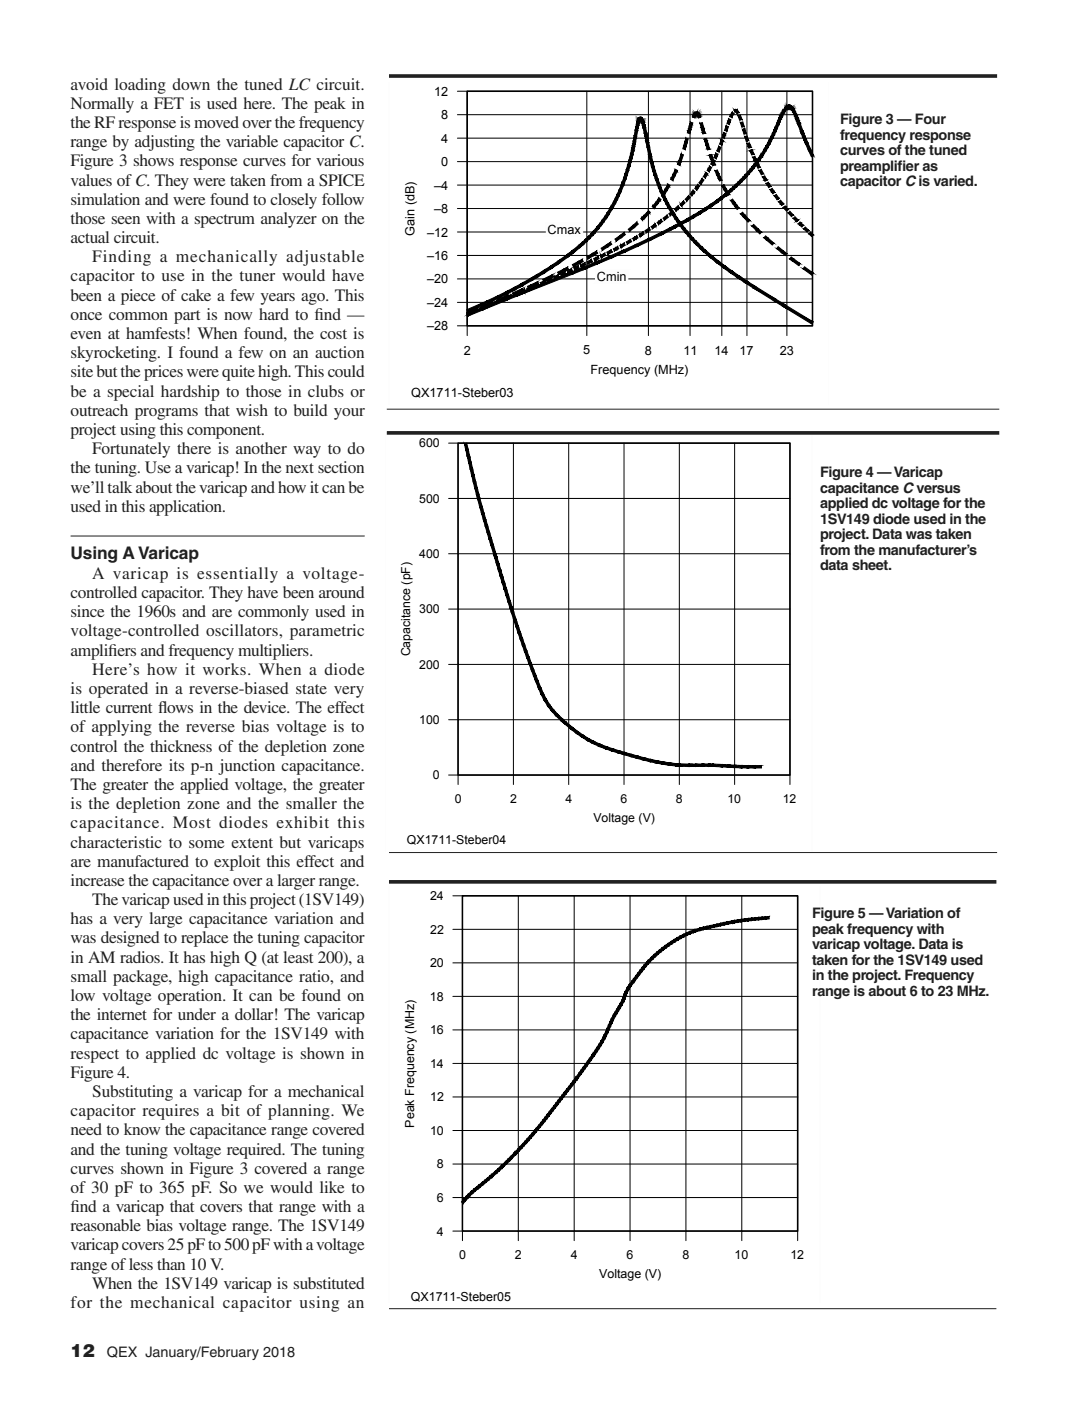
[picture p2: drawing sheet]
<svg xmlns="http://www.w3.org/2000/svg" width="208mm" height="273mm" viewBox="0 0 208 273" stroke-linecap="round" stroke-linejoin="round" font-family="sans-serif">
<defs><g id="words">
<text font-size="3.5" fill="#231f20" x="13.8" y="264.6">12</text>
<g font-size="3.4" fill="#231f20">
<text x="13.8" y="17.5">avoid loading down the tuned LC circuit.</text>
<text x="13.8" y="21.2">Normally a FET is used here. The peak in</text>
<text x="13.8" y="24.9">the RF response is moved over the frequency</text>
<text x="13.8" y="28.7">range by adjusting the variable capacitor C.</text>
<text x="13.8" y="32.4">Figure 3 shows response curves for various</text>
<text x="13.8" y="36.2">values of C. They were taken from a SPICE</text>
<text x="13.8" y="39.9">simulation and were found to closely follow</text>
<text x="13.8" y="43.6">those seen with a spectrum analyzer on the</text>
<text x="13.8" y="47.4">actual circuit.</text>
<text x="18" y="51.1">Finding a mechanically adjustable</text>
<text x="13.8" y="54.9">capacitor to use in the tuner would have</text>
<text x="13.8" y="58.6">been a piece of cake a few years ago. This</text>
<text x="13.8" y="62.3">once common part is now hard to f</text>
<text x="61.3" y="62.3">ind —</text>
<text x="13.8" y="66.1">even at hamfests! When found, the cost is</text>
<text x="13.8" y="69.8">skyrocketing. I found a few on an auction</text>
<text x="13.8" y="73.6">site but the prices were quite high. This could</text>
<text x="13.8" y="77.3">be a special hardship to those in clubs or</text>
<text x="13.8" y="81">outreach programs that wish to build your</text>
<text x="13.8" y="84.8">project using this component.</text>
<text x="18" y="88.5">Fortunately there is another way to do</text>
<text x="13.8" y="92.3">the tuning. Use a varicap! In the next section</text>
<text x="13.8" y="96">we’ll talk about the varicap and how it can be</text>
<text x="13.8" y="99.7">used in this application.</text>
<text x="13.8" y="109">Using A Varicap</text>
<text x="18" y="112.8">A varicap is essentially a voltage-</text>
<text x="13.8" y="116.6">controlled capacitor. They have been around</text>
<text x="13.8" y="120.3">since the 1960s and are commonly used in</text>
<text x="13.8" y="124.1">voltage-controlled oscillators, parametric</text>
<text x="13.8" y="127.8">amplif</text>
<text x="18" y="131.5">Here’s how it works. When a diode</text>
<text x="21.1" y="127.8">iers and frequency multipliers.</text>
<text x="13.8" y="135.3">is operated in a reverse-biased state very</text>
<text x="13.8" y="139">little current f</text>
<text x="13.8" y="142.7">of applying the reverse bias voltage is to</text>
<text x="30.8" y="139">lows in the device. The effect</text>
<text x="13.8" y="146.5">control the thickness of the depletion zone</text>
<text x="13.8" y="150.2">and therefore its p-n junction capacitance.</text>
<text x="13.8" y="154">The greater the applied voltage, the greater</text>
<text x="13.8" y="157.7">is the depletion zone and the smaller the</text>
<text x="13.8" y="161.4">capacitance. Most diodes exhibit this</text>
<text x="13.8" y="165.2">characteristic to some extent but varicaps</text>
<text x="13.8" y="168.9">are manufactured to exploit this effect and</text>
<text x="13.8" y="172.7">increase the capacitance over a larger range.</text>
<text x="18" y="176.4">The varicap used in this project (1SV149)</text>
<text x="13.8" y="180.1">has a very large capacitance variation and</text>
<text x="13.8" y="183.9">was designed to replace the tuning capacitor</text>
<text x="13.8" y="187.6">in AM radios. It has high Q (at least 200), a</text>
<text x="13.8" y="191.4">small package, high capacitance ratio, and</text>
<text x="13.8" y="195.1">low voltage operation. It can be found on</text>
<text x="13.8" y="198.8">the internet for under a dollar! The varicap</text>
<text x="13.8" y="202.6">capacitance variation for the 1SV149 with</text>
<text x="13.8" y="206.3">respect to applied dc voltage is shown in</text>
<text x="13.8" y="210.1">Figure 4.</text>
<text x="18" y="213.8">Substituting a varicap for a mechanical</text>
<text x="13.8" y="217.5">capacitor requires a bit of planning. We</text>
<text x="13.8" y="221.3">need to know the capacitance range covered</text>
<text x="13.8" y="225">and the tuning voltage required. The tuning</text>
<text x="13.8" y="228.8">curves shown in Figure 3 covered a range</text>
<text x="13.8" y="232.5">of 30 pF to 365 pF. So we would like to</text>
<text x="13.8" y="236.2">f</text>
<text x="13.8" y="236.2">ind a varicap that covers that range with a</text>
<text x="13.8" y="240">reasonable bias voltage range. The 1SV149</text>
<text x="13.8" y="243.7">varicap covers 25pF to 500pF with a voltage</text>
<text x="13.8" y="247.5">range of less than 10 V.</text>
<text x="18" y="251.2">When the 1SV149 varicap is substituted</text>
<text x="13.8" y="254.9">for the mechanical capacitor using an</text>
</g>
<g font-size="2.8" fill="#231f20">
<text x="163.7" y="24.2">Figure 3 — Four</text>
<text x="163.7" y="27.2">frequency response</text>
<text x="163.7" y="30.3">curves of the tuned</text>
<text x="163.7" y="33.3">preamplif</text>
<text x="174.9" y="33.3">ier as</text>
<text x="163.7" y="36.3">capacitor Cis varied.</text>
<text x="159.8" y="93">Figure 4 — Varicap</text>
<text x="159.8" y="96">capacitance Cversus</text>
<text x="159.8" y="99.1">applied dc voltage for the</text>
<text x="159.8" y="102.1">1SV149 diode used in the</text>
<text x="159.8" y="105.1">project. Data was taken</text>
<text x="159.8" y="108.2">from the manufacturer’s</text>
<text x="159.8" y="111.2">data sheet.</text>
<text x="158.3" y="178.9">Figure 5 — Variation of</text>
<text x="158.3" y="182">peak frequency with</text>
<text x="158.3" y="185">varicap voltage. Data is</text>
<text x="158.3" y="188">taken for the 1SV149 used</text>
<text x="158.3" y="191.1">in the project. Frequency</text>
<text x="158.3" y="194.1">range is about 6 to 23 MHz.</text>
<text x="20.8" y="264.6">QEX January/February 2018</text>
</g>
<g font-size="2.5">
<text x="84.6" y="18.7">12</text>
<text x="86" y="23.2">8</text>
<text x="86" y="27.8">4</text>
<text x="86" y="32.4">0</text>
<text x="84.6" y="41.5">–8</text>
<text x="84.6" y="37">–4</text>
<text x="80.8" y="46" transform="rotate(-90 80.8 46)">Gain (dB)</text>
<text x="83.3" y="46.1">–12</text>
<text x="106.8" y="45.6">Cmax</text>
<text x="83.2" y="50.7">–16</text>
<text x="83.2" y="59.8">–24</text>
<text x="83.2" y="55.2">–20</text>
<text x="116.4" y="54.8">Cmin</text>
<text x="83.2" y="64.4">–28</text>
<text x="90.4" y="69.1">2</text>
<text x="113.7" y="69.1">5</text>
<text x="125.7" y="69.1">8</text>
<text x="133.2" y="69.1">11</text>
<text x="139.2" y="69.1">14</text>
<text x="144.1" y="69.1">17</text>
<text x="152" y="69.1">23</text>
<text x="80.2" y="77.3">QX1711-Steber03</text>
<text x="115.1" y="72.9">Frequency (MHz)</text>
</g>
<g font-size="2.4">
<text x="81.7" y="87.2">600</text>
<text x="81.7" y="98">500</text>
<text x="81.7" y="108.8">400</text>
<text x="81.7" y="119.6">300</text>
<text x="79.9" y="127.9" transform="rotate(-90 79.9 127.9)">Capacitance (pF)</text>
<text x="81.7" y="130.3">200</text>
<text x="81.7" y="141.1">100</text>
<text x="84.4" y="151.9">0</text>
<text x="88.6" y="156.5">0</text>
<text x="99.4" y="156.5">2</text>
<text x="110.2" y="156.5">4</text>
<text x="115.7" y="160.2">Voltage (V)</text>
<text x="121" y="156.5">6</text>
<text x="131.8" y="156.5">8</text>
<text x="141.8" y="156.5">10</text>
<text x="152.6" y="156.5">12</text>
<text x="79.3" y="164.5">QX1711-Steber04</text>
<text x="83.8" y="175.5">24</text>
<text x="83.8" y="182">22</text>
<text x="83.8" y="188.5">20</text>
<text x="83.8" y="195.1">18</text>
<text x="83.8" y="201.6">16</text>
<text x="83.8" y="208.1">14</text>
<text x="83.8" y="214.7">12</text>
<text x="80.7" y="219.8" transform="rotate(-90 80.7 219.8)">Peak Frequency (MHz)</text>
<text x="83.8" y="221.2">10</text>
<text x="85.2" y="227.7">8</text>
<text x="85.2" y="234.3">6</text>
<text x="85.2" y="240.8">4</text>
<text x="89.5" y="245.4">0</text>
<text x="100.4" y="245.4">2</text>
<text x="111.3" y="245.4">4</text>
<text x="122.1" y="245.4">6</text>
<text x="133" y="245.4">8</text>
<text x="143.2" y="245.4">10</text>
<text x="154.1" y="245.4">12</text>
<text x="116.8" y="249.2">Voltage (V)</text>
<text x="80.1" y="253.5">QX1711-Steber05</text>
</g>
</g></defs>
<path d="M75.4 79.7h119.4M13.8 104.5h57.3M75.8 166.2h118.6M75.8 255.1h118.4" fill="none" stroke="#231f20" stroke-width=".19"/>
<g fill="none" stroke="#000" stroke-width=".19">
<path d="M89.2 17.8h69.2M91.1 17.8v47.6M114.4 17.8v47.6M126.4 17.8v47.6M134.5 17.8v47.6M140.7 17.8v47.6M145.6 17.8v47.6M153.4 17.8v47.6M89.2 36.1h69.2M89.2 31.5h69.2M89.2 26.9h69.2M89.2 22.4h69.2"/>
<path d="M124.7 22.9l.1-.1 .1 .4zM124.8 22.8h.2l-.1 .3zM124.9 23.2h.1M124.9 23.1l-.1 .2zM135 22.7l.4 .2zM135.5 21.9l.2 .4zM135.6 21.8l.1 .5zM135.6 21.8l.2 .5zM135.7 21.8l.1 .5zM135.8 21.8h.1l-.2 .5zM135.9 21.8l-.1 .5h-.1zM136.1 22.9l.5-.1z"/>
<path d="M136.3 35.6l.4 .3zM137.3 27.2l.4-.2zM138.2 30.3l.5-.2v.1zM138.2 30.3l.5-.1-.4 .2zM139 31.1l.4 .3zM139 31.1l.4 .2zM139.8 29.3l.4 .3zM140.6 27.2l.4 .3-.5-.2zM140.6 27.2l.4 .2v.1zM140.7 36.3l.5-.3zM140.7 36.3l.5-.2zM144.7 25.3l.5-.2z"/>
<path d="M145.4 27.5l.5-.1zM146.1 29.3l.5-.1v.1zM146.1 29.3h.5l-.4 .2zM151.5 38.9l.4-.3zM89.2 58.9h69.2M89.2 54.4h69.2M89.2 49.8h69.2M89.2 45.2h69.2M89.2 40.6h69.2M100 57.3l.2 .4zM100.1 57.3l.1 .4zM113.1 51.6l.2 .4z"/>
<path d="M117 49.8l.1-.1 .1 .5zM117.1 49.7l.2 .5h-.1zM119.1 48.8l.2 .4zM119.1 48.7l.2 .5zM155.9 51.4l-.3 .3zM158.5 53.2l-.3 .4M158.5 45.8l-.3 .3M89.2 63.5h69.2M87.4 86.4h66.6v66.5M87.4 97.1h66.6M89.3 86.4v66.5M100.1 86.4v66.5"/>
<path d="M110.9 86.4v66.5M121.6 86.4v66.5M132.4 86.4v66.5M143.2 86.4v66.5M87.4 118.7h66.6M87.4 107.9h66.6M87.4 129.5h66.6M87.4 151.1h66.6M87.4 140.3h66.6M88.3 174.6h67.2v67.2M90.1 174.6v67.2M101 174.6v67.2"/>
<path d="M111.9 174.6v67.2M122.8 174.6v67.2M133.7 174.6v67.2M144.6 174.6v67.2M88.3 194.2h67.2M88.3 187.7h67.2M88.3 181.1h67.2M88.3 213.8h67.2M88.3 207.3h67.2M88.3 200.7h67.2M88.3 239.9h67.2M88.3 233.4h67.2"/>
<path d="M88.3 226.9h67.2M88.3 220.3h67.2"/>
</g>
<path d="M91.1 17.8h67.3v45.7h-67.3zM89.3 86.4h64.7v64.7h-64.7zM90.1 174.6h65.4v65.3h-65.4z" fill="none" stroke="#000" stroke-width=".3"/>
<g fill="#000" stroke="#000" stroke-width=".19">
<path d="M123.2 28.5v.4l.4 .1zM123.2 28.5l.5 .1-.1 .4z"/>
<path d="M123.3 28l-.1 .5h.5zM123.3 28l.5 .1-.1 .4z"/>
<path d="M123.4 27.5l-.1 .5 .5 .1zM123.4 27.5l.5 .1-.1 .5z"/>
<path d="M123.6 26.9l-.2 .6 .5 .1zM123.6 26.9h.4l-.1 .7z"/>
<path d="M123.6 26.5v.4h.4zM123.6 26.5l.5 .1-.1 .3z"/>
<path d="M123.8 25.3l-.2 1.2 .5 .1zM123.8 25.3l.5 .1-.2 1.2zM123.9 24.8l-.1 .5 .5 .1zM123.9 24.8l.5 .1-.1 .5zM124.1 24.3l-.2 .5 .5 .1zM124.1 24.3l.4 .1-.1 .5zM124.2 23.8l-.1 .5 .4 .1zM124.2 23.8l.4 .1-.1 .5zM124.2 23.6v.2l.4 .1zM124.2 23.6l.5 .1-.1 .2zM124.3 23.4l-.1 .2 .5 .1zM124.3 23.4l.4 .2v.1zM124.4 23.2l-.1 .2 .4 .2zM124.4 23.2l.4 .2-.1 .2zM124.4 23.1v.1l.4 .2zM124.4 23.1l.5 .2-.1 .1zM124.5 23l-.1 .1 .5 .2zM124.5 23l.4 .3zM124.5 23l.4 .3-.2-.4zM124.7 22.9l.2 .4z"/>
<path d="M125 22.8l-.2 .5 .4-.3zM124.8 23.3l.4-.3zM124.8 23.3l.5-.2-.1-.1zM124.8 23.3l.5-.2zM124.8 23.4l.5-.1v-.2zM124.8 23.4l.5-.1-.4 .2zM124.9 23.5l.5-.1-.1-.1zM124.9 23.5l.5-.1-.4 .2zM125 23.6h.5l-.1-.2zM125 23.6h.5l-.5 .2zM125 23.8h.6l-.1-.2zM125 23.8h.6l-.5 .2zM125.1 24l.6 .3-.1-.5zM125.1 24l.6 .3-.5 .2zM125.2 24.5l.6 .3-.1-.5zM125.2 24.5l.6 .3-.4 .2zM125.4 25l.7 .9-.3-1.1zM125.4 25l.7 .9-.5 .1zM125.6 26l.6 .4-.1-.5zM125.6 26l.6 .4-.5 .1z"/>
<path d="M125.7 26.5l.6 .4-.1-.5zM125.7 26.5l.6 .4-.5 .1z"/>
<path d="M125.8 27l.6 .3-.1-.4zM125.8 27l.6 .3-.5 .1zM125.9 27.4l.5 .4v-.5zM125.9 27.4l.5 .4-.4 .1z"/>
<path d="M126 27.9l.6 .7-.2-.8zM126 27.9l.6 .7-.5 .1z"/>
<path d="M126.1 28.7l.8 1.4-.3-1.5zM126.1 28.7l.8 1.4-.5 .1zM126.4 30.2l.6 .3-.1-.4zM126.4 30.2l.6 .3-.5 .1zM126.5 30.6l.8 1-.3-1.1zM126.5 30.6l.8 1-.5 .1zM126.8 31.7l.7 .7-.2-.8zM126.8 31.7l.7 .7-.5 .2zM127 32.6l.7 .6-.2-.8zM127 32.6l.7 .6-.4 .2zM127.3 33.4l.7 .7-.3-.9zM127.3 33.4l.7 .7-.5 .1zM127.5 34.2l.7 .7-.2-.8zM127.5 34.2l.7 .7-.4 .1zM127.8 35l.8 .9-.4-1zM127.8 35l.8 .9-.4 .2zM128.2 36.1l.6 .4-.2-.6zM128.2 36.1l.6 .4-.4 .2zM128.4 36.7l.8 .6-.4-.8zM128.4 36.7l.8 .6-.5 .2zM128.7 37.5l.8 .5-.3-.7zM128.7 37.5l.8 .5-.4 .2zM129.1 38.2l.8 .6-.4-.8zM129.1 38.2l.8 .6-.5 .2zM129.4 39l.9 .5-.4-.7zM129.4 39l.9 .5-.5 .3zM129.8 39.8l.9 .5-.4-.8zM129.8 39.8l.9 .5-.5 .2zM130.2 40.5l1 .7-.5-.9zM130.2 40.5l1 .7-.4 .3zM130.8 41.5l.7 .2-.3-.5zM130.8 41.5l.7 .2-.4 .3zM131.1 42l.9 .4-.5-.7zM131.1 42l.9 .4-.4 .3zM131.6 42.7l.9 .4-.5-.7zM131.6 42.7l.9 .4-.4 .3zM132.1 43.4l.8 .4-.4-.7zM132.1 43.4l.8 .4-.3 .3zM132.6 44.1l.9 .3-.6-.6zM132.6 44.1l.9 .3-.4 .3zM133.1 44.7l.9 .4-.5-.7zM133.1 44.7l.9 .4-.4 .3zM133.6 45.4l.9 .3-.5-.6zM133.6 45.4l.9 .3-.3 .4zM134.2 46.1l.9 .3-.6-.7zM134.2 46.1l.9 .3-.4 .3zM134.7 46.7l1 .3-.6-.6zM134.7 46.7l1 .3-.4 .3zM135.3 47.3l.8 .1-.4-.4zM135.3 47.3l.8 .1-.3 .4zM136.1 47.4l-.3 .4 1.1 .4zM135.8 47.8l1.1 .4-.4 .3zM136.9 48.2l-.4 .3 1 .2zM136.5 48.5l1 .2-.3 .4zM137.5 48.7l-.3 .4 1.6 .7zM137.2 49.1l1.6 .7-.4 .4zM138.8 49.8l-.4 .4 1.7 .7zM138.4 50.2l1.7 .7-.3 .4zM140.1 50.9l-.3 .4 1.6 .6zM139.8 51.3l1.6 .6-.3 .4zM141.4 51.9l-.3 .4 1.7 .6zM141.1 52.3l1.7 .6-.3 .4zM142.8 52.9l-.3 .4 1.7 .5zM142.5 53.3l1.7 .5-.3 .4zM144.2 53.8l-.3 .4 1.7 .6zM143.9 54.2l1.7 .6-.3 .4zM145.6 54.8l-.3 .4 1.7 .5zM145.3 55.2l1.7 .5-.3 .4zM147 55.7l-.3 .4 4.5 2.2zM146.7 56.1l4.5 2.2-.2 .4z"/>
<path d="M128.3 38.8l-.5 .6 .4 .3zM128.3 38.8l.4 .3-.5 .6z"/>
<path d="M128.5 38.6l-.2 .2 .4 .3zM128.5 38.6l.3 .3-.1 .2z"/>
<path d="M129.2 37.5l-.1 .2 .4 .3zM129.2 37.5l.4 .3-.1 .2z"/>
<path d="M129.7 36.8l-.5 .7 .4 .3zM129.7 36.8l.4 .3-.5 .7z"/>
<path d="M130.1 36.1l-.4 .7 .4 .2zM130.1 36.1l.4 .3-.4 .6z"/>
<path d="M130.2 35.9l-.1 .2 .4 .3zM130.2 35.9l.4 .2-.1 .3z"/>
<path d="M130.8 34.7l-.1 .3 .4 .2zM130.8 34.7l.5 .2-.2 .3z"/>
<path d="M131.2 34l-.4 .7 .5 .2zM131.2 34l.4 .2-.3 .7z"/>
<path d="M131.5 33.3l-.3 .7 .4 .2zM131.5 33.3l.5 .2-.4 .7z"/>
<path d="M131.6 33l-.1 .3 .5 .1zM131.6 33l.5 .2-.1 .2z"/>
<path d="M132.1 31.8l-.1 .2 .5 .2zM132.1 31.8l.5 .2-.1 .2z"/>
<path d="M132.3 31.4l-.2 .4 .5 .2zM132.3 31.4l.4 .2-.1 .4z"/>
<path d="M132.8 30l-.5 1.4 .4 .2zM132.8 30l.4 .2-.5 1.4z"/>
<path d="M132.5 39.8l.4 .4-.3-.5zM132.6 39.7l.4 .4-.1 .1z"/>
<path d="M132.6 39.7l.4 .4 .2-.9zM133.2 39.2l.4 .3-.6 .6z"/>
<path d="M133.3 28.4l-.2 .6 .5 .1zM133.3 28.4l.4 .1-.1 .6z"/>
<path d="M133.5 27.7l-.2 .7 .4 .1zM133.5 27.7l.4 .1-.2 .7z"/>
<path d="M133.7 26.9l-.2 .8 .4 .1zM133.7 26.9l.5 .2-.3 .7z"/>
<path d="M134.2 38.2l-.7 .6 .4 .4zM134.2 38.2l.4 .3-.7 .7z"/>
<path d="M134.1 25.6l-.1 .3 .4 .1zM134.1 25.6l.4 .1-.1 .3zM134.2 25.1l-.1 .5 .4 .1zM134.2 25.1l.5 .2-.2 .4zM134.3 24.6l-.1 .5 .5 .2zM134.3 24.6l.5 .1-.1 .6z"/>
<path d="M134.5 24.1l-.1 .5 .4 .1zM134.5 24.1l.4 .2-.1 .4z"/>
<path d="M134.6 23.8l-.1 .3 .4 .2zM134.6 23.8l.4 .1-.1 .4z"/>
<path d="M134.9 37.3l-.4 .5 .4 .3zM134.9 37.3l.4 .4-.4 .4z"/>
<path d="M135.1 37.1l-.2 .2 .4 .4zM135.1 37.1l.4 .3-.2 .3z"/>
<path d="M135.1 22.5l-.1 .2 .4 .2zM135.1 22.5l.4 .2-.1 .2z"/>
<path d="M135.1 22.3v.2l.4 .2zM135.1 22.3l.5 .2-.1 .2z"/>
<path d="M135.2 22.2v.1l.4 .3zM135.2 22.2l.4 .2v.2z"/>
<path d="M135.3 22l-.1 .2 .4 .2zM135.3 22l.4 .3-.1 .1z"/>
<path d="M135.4 21.9v.1l.3 .4zM135.4 21.9l.4 .4-.1 .1z"/>
<path d="M135.6 36.5l-.2 .2 .4 .3zM135.6 36.5l.4 .3-.2 .2z"/>
<path d="M136 36l-.4 .5 .4 .3zM136 36l.4 .3-.4 .5z"/>
<path d="M136 21.9l-.3 .4 .4-.4zM135.7 22.3l.4-.4-.3 .4z"/>
<path d="M135.8 22.3l.4-.2-.1-.1zM135.8 22.3l.4-.2-.4 .3z"/>
<path d="M135.8 22.3l.5-.1-.1-.1zM135.8 22.3l.5-.1-.4 .3z"/>
<path d="M136.8 34.8l-.5 .8 .4 .3zM136.8 34.8l.4 .3-.5 .8z"/>
<path d="M135.9 22.4h.5l-.1-.2zM135.9 22.4h.5l-.4 .2z"/>
<path d="M135.9 22.6l.6-.1-.1-.1zM135.9 22.6l.6-.1-.5 .2z"/>
<path d="M136 22.7h.5v-.1zM136 22.7h.5l-.4 .2z"/>
<path d="M136.4 24l.7 .7-.2-.8zM136.4 24l.7 .7-.4 .2z"/>
<path d="M137.5 33.8l-.4 .6 .4 .3zM137.5 33.8l.4 .2-.4 .7z"/>
<path d="M136.7 24.9l.5 .2-.1-.4zM136.7 24.9l.5 .2-.4 .1zM136.8 25.2l.6 .5-.2-.6zM136.8 25.2l.6 .5-.5 .2z"/>
<path d="M136.9 25.9l.6 .1-.1-.3zM136.9 25.9l.6 .1-.5 .1z"/>
<path d="M137.6 33.6l-.1 .2 .4 .2zM137.6 33.6l.4 .3-.1 .1z"/>
<path d="M137.3 27.2l.6 .2-.2-.4zM137.3 27.2l.6 .2-.5 .2z"/>
<path d="M138.1 32.8l-.3 .4 .4 .3zM138.1 32.8l.4 .3-.3 .4z"/>
<path d="M137.4 27.6l.7 .6-.2-.8zM137.4 27.6l.7 .6-.5 .1z"/>
<path d="M138.3 32.4l-.2 .4 .4 .3zM138.3 32.4l.4 .2-.2 .5z"/>
<path d="M137.6 28.3l.7 .6-.2-.7zM137.6 28.3l.7 .6-.5 .1z"/>
<path d="M137.8 29l.6 .1-.1-.2zM137.8 29l.6 .1-.5 .1z"/>
<path d="M139 31.1l-.5 .9 .5 .2zM139 31.1l.4 .3-.4 .8z"/>
<path d="M138.3 30.4l.6 .2-.2-.4zM138.3 30.4l.6 .2-.5 .2z"/>
<path d="M138.4 30.8l.8 .8-.3-1zM138.4 30.8l.8 .8-.4 .2z"/>
<path d="M139.4 30.3l-.2 .4 .4 .2zM139.4 30.3l.4 .2-.2 .4z"/>
<path d="M138.8 31.8l.6 .3-.2-.5zM138.8 31.8l.6 .3-.4 .2z"/>
<path d="M139.5 29.9l-.1 .4 .4 .2zM139.5 29.9l.5 .1-.2 .5z"/>
<path d="M140.1 28.5l-.3 .8 .4 .2zM140.1 28.5l.4 .2-.3 .8z"/>
<path d="M139.4 33.3l.7 .5-.3-.7zM139.4 33.3l.7 .5-.4 .2z"/>
<path d="M139.7 34l.8 .6-.4-.8zM139.7 34l.8 .6-.5 .2z"/>
<path d="M140.5 27.3l-.2 .8 .4 .2zM140.5 27.3l.5 .2-.3 .8z"/>
<path d="M140 34.8l.7 .3-.2-.5zM140 34.8l.7 .3-.4 .2z"/>
<path d="M140.9 26.2l-.2 .6 .5 .1zM140.9 26.2l.5 .2-.2 .5z"/>
<path d="M141.1 25.9l-.2 .3 .5 .2zM141.1 25.9l.4 .1-.1 .4z"/>
<path d="M140.7 36.3l.8 .5-.3-.8zM140.7 36.3l.8 .5-.4 .2z"/>
<path d="M141.5 24.5l-.3 .9 .5 .2zM141.5 24.5l.5 .2-.3 .9z"/>
<path d="M141.1 37l.8 .4-.4-.6zM141.1 37l.8 .4-.4 .3z"/>
<path d="M141.8 23.7l-.1 .4 .5 .1zM141.8 23.7l.5 .1-.1 .4z"/>
<path d="M142 23.2l-.2 .4 .5 .2zM142 23.2l.5 .1-.2 .5z"/>
<path d="M141.5 37.7l.7 .2-.3-.5zM141.5 37.7l.7 .2-.4 .3z"/>
<path d="M142.3 22.4l-.1 .3 .5 .2zM142.3 22.4l.5 .2-.1 .3z"/>
<path d="M142.7 21.9l-.3 .4 .4 .3zM142.7 21.9l.4 .3-.3 .4z"/>
<path d="M142.4 39.1l.8 .3-.4-.6zM142.4 39.1l.8 .3-.4 .3z"/>
<path d="M143.1 21.4l-.1 .1 .4 .3zM143.1 21.4l.4 .3-.1 .1z"/>
<path d="M142.8 39.7l.9 .3-.5-.6zM142.8 39.7l.9 .3-.4 .3z"/>
<path d="M143.4 21.3l-.2 .4 .4-.3zM143.2 21.7l.4-.3-.1 .4z"/>
<path d="M143.3 40.3l.8 .2-.5-.5zM143.3 40.3l.8 .2-.4 .3z"/>
<path d="M143.4 21.7l.7 .2-.3-.4zM143.4 21.7l.7 .2-.5 .3z"/>
<path d="M143.9 22.6l.7 .7-.3-.9zM143.9 22.6l.7 .7-.4 .2z"/>
<path d="M144.3 23.9l.8 .8-.3-.9zM144.3 23.9l.8 .8-.5 .1z"/>
<path d="M144.7 25.3l.8 .7-.3-.9zM144.7 25.3l.8 .7-.5 .2z"/>
<path d="M145.2 26.6l.7 .7-.3-.8zM145.2 26.6l.7 .7-.5 .2z"/>
<path d="M145.6 28l.7 .3-.2-.5zM145.6 28l.7 .3-.5 .2z"/>
<path d="M145.8 28.5l.6 .2-.1-.4zM145.8 28.5l.6 .2-.4 .2z"/>
<path d="M146.2 29.5l.8 .5-.4-.7zM146.2 29.5l.8 .5-.5 .2z"/>
<path d="M146.7 30.7l.7 .3-.2-.5zM146.7 30.7l.7 .3-.4 .2z"/>
<path d="M147 31.2l.6 .1-.2-.3zM147 31.2l.6 .1-.5 .2z"/>
<path d="M147.3 31.9l.6 .1-.1-.3zM147.3 31.9l.6 .1-.5 .2z"/>
<path d="M147.4 32.2l.8 .4-.3-.6zM147.4 32.2l.8 .4-.5 .2z"/>
<path d="M148 33.2l.8 .7-.4-.9zM148 33.2l.8 .7-.4 .2z"/>
<path d="M148.6 34.5l.8 .4-.3-.6zM148.6 34.5l.8 .4-.4 .2z"/>
<path d="M149 35.1h.5l-.1-.2zM149 35.1h.5l-.4 .2z"/>
<path d="M149.3 35.8l.7 .1-.2-.4zM149.3 35.8l.7 .1-.4 .2z"/>
<path d="M149.6 36.1l.7 .2-.3-.4zM149.6 36.1l.7 .2-.5 .3z"/>
<path d="M150.1 37l.7 .1-.3-.4zM150.1 37l.7 .1-.4 .3z"/>
<path d="M150.4 37.4l.6 .1-.2-.4zM150.4 37.4l.6 .1-.4 .3z"/>
<path d="M150.9 38.2l.9 .4-.5-.7zM150.9 38.2l.9 .4-.3 .3z"/>
<path d="M151.8 39.3l.7 .2-.3-.5zM151.8 39.3l.7 .2-.4 .3z"/>
<path d="M152.1 39.8h.6l-.2-.3zM152.1 39.8h.6l-.3 .3z"/>
<path d="M155.4 24l.6 .2-.1-.4zM155.4 24l.6 .2-.4 .1z"/>
<path d="M155.6 24.3l.9 1.2-.5-1.3zM155.6 24.3l.9 1.2-.5 .2zM156 25.7l.7 .2-.2-.4zM156 25.7l.7 .2-.5 .2zM156.2 26.1l.7 .4-.2-.6zM156.2 26.1l.7 .4-.4 .2zM156.5 26.7l.7 .5-.3-.7zM156.5 26.7l.7 .5-.5 .1zM156.7 27.3l.7 .5-.2-.6zM156.7 27.3l.7 .5-.4 .2zM157 28l1 1.1-.6-1.3zM157 28l1 1.1-.4 .2z"/>
<path d="M157.6 29.3l1 1.1-.6-1.3zM157.6 29.3l1 1.1-.4 .2z"/>
<path d="M93.9 59.6l.2 .5 1.8-1.3zM94.1 60.1l1.8-1.3 .2 .4z"/>
<path d="M94.8 59.5l.1 .4 .1-.5zM95 59.4l.2 .4-.3 .1zM95 59.4l.2 .4 .4-.7zM95.6 59.1l.2 .5-.6 .2zM95.6 59.1l.2 .5zM95.6 59.1l.2 .5z"/>
<path d="M96.1 58.9l.2 .5 .7-.8zM97 58.6l.1 .4-.8 .4z"/>
<path d="M96.9 58.4l.2 .4 1.8-1.3zM97.1 58.8l1.8-1.3 .2 .5z"/>
<path d="M97.4 58.4l.2 .4 .5-.7zM98.1 58.1l.1 .5-.6 .2zM98.1 58.1l.1 .5 .1-.6zM98.3 58l.2 .5-.3 .1z"/>
<path d="M98.6 58.1l.2 .4 1.8-1.2zM98.8 58.5l1.8-1.2 .2 .4zM100.6 57.3l.2 .4 10.6-4.7zM100.8 57.7l10.6-4.7 .2 .4z"/>
<path d="M98.7 57.8l.2 .5 .2-.6zM99.1 57.7l.2 .4-.4 .2zM99.1 57.7l.2 .4 .3-.6zM99.6 57.5l.2 .4-.5 .2z"/>
<path d="M99.9 57.1l.2 .4 1.7-1.3zM100.1 57.5l1.7-1.3 .2 .5z"/>
<path d="M100.1 57.3l.2 .4 .6-.8zM100.9 56.9l.2 .5-.8 .3z"/>
<path d="M101.4 56.7l.1 .5 .6-.8zM102.1 56.4l.2 .5-.8 .3zM102.1 56.4l.2 .5-.1-.5zM102.2 56.4l.2 .4-.1 .1z"/>
<path d="M102.7 56.2l.2 .4 .2-.6zM103.1 56l.2 .5-.4 .1z"/>
<path d="M102.8 55.8l.2 .4 .4-.7zM103.4 55.5l.2 .5-.6 .2z"/>
<path d="M103.1 56l.2 .5 .2-.7zM103.5 55.8l.2 .5-.4 .2z"/>
<path d="M103.4 55.5l.2 .5 1.2-1.1zM103.6 56l1.2-1.1 .2 .4z"/>
<path d="M104 55.6l.2 .5 .7-.8zM104.9 55.3l.2 .4-.9 .4z"/>
<path d="M105.3 55.1l.2 .4 .6-.8zM106.1 54.7l.2 .5-.8 .3zM106.1 54.7l.2 .5zM106.2 54.7l.1 .5z"/>
<path d="M105.8 54.5l.2 .4 1.7-1.4zM106 54.9l1.7-1.4 .2 .5z"/>
<path d="M106.6 54.5l.2 .5 .3-.7zM107.1 54.3l.2 .4-.5 .3zM107.1 54.3l.2 .4 .2-.6zM107.5 54.1l.2 .5-.4 .1z"/>
<path d="M107.9 53.9l.2 .5v-.6zM108.1 53.8l.2 .5-.2 .1z"/>
<path d="M108.1 53.8l.2 .5 .5-.7zM108.8 53.6l.2 .4-.7 .3z"/>
<path d="M108.7 53l.2 .5 1-1.1zM109.9 52.4l.2 .5-1.2 .6z"/>
<path d="M109.2 53.4l.2 .4 .7-.8zM110.1 53l.2 .4-.9 .4z"/>
<path d="M109.9 52.4l.2 .5 .5-.8zM110.6 52.1l.2 .4-.7 .4z"/>
<path d="M110.5 52.8l.2 .4 .4-.7zM111.1 52.5l.2 .4-.6 .3z"/>
<path d="M111.1 52.5l.2 .4 .1-.5zM111.4 52.4l.2 .4-.3 .1z"/>
<path d="M111.4 53l.2 .4 2.3-1.4zM111.6 53.4l2.3-1.4 .2 .4z"/>
<path d="M111.6 51.6l.2 .4 1-1.1zM112.8 50.9l.2 .5-1.2 .6z"/>
<path d="M111.8 52.2l.2 .4 .1-.5zM112.1 52.1l.2 .4-.3 .1z"/>
<path d="M112.1 52.1l.2 .4 .4-.7zM112.7 51.8l.2 .4-.6 .3z"/>
<path d="M112.7 50.9l.3 .5 .5-.8zM113.5 50.6l.2 .4-.7 .4z"/>
<path d="M113.1 51.6l.2 .4 .7-.8zM114 51.2l.2 .4-.9 .4z"/>
<path d="M113.9 52l.2 .4 2-1.3zM114.1 52.4l2-1.3 .2 .4zM116.1 51.1l.2 .4 2.7-1.6zM116.3 51.5l2.7-1.6 .2 .4zM119 49.9l.2 .4 2.3-1.6zM119.2 50.3l2.3-1.6 .2 .5zM121.5 48.7l.2 .5 2.3-1.6zM121.7 49.2l2.3-1.6 .2 .5zM124 47.6l.2 .5 2.3-1.7zM124.2 48.1l2.3-1.7 .2 .5zM126.5 46.4l.2 .5 2.3-1.7zM126.7 46.9l2.3-1.7 .2 .5zM129 45.2l.2 .5 1.3-1.2zM129.2 45.7l1.3-1.2 .2 .4z"/>
<path d="M114.4 50l.2 .4 .9-1zM115.5 49.4l.3 .4-1.2 .6z"/>
<path d="M114.4 51l.2 .4 .5-.7zM115.1 50.7l.2 .4-.7 .3zM115.1 50.7l.2 .4v-.5zM115.3 50.6l.2 .4-.2 .1z"/>
<path d="M115.5 49.4l.3 .4 .5-.9zM116.3 48.9l.2 .4-.7 .5z"/>
<path d="M115.7 50.4l.2 .4 .2-.6zM116.1 50.2l.2 .4-.4 .2z"/>
<path d="M116.1 50.2l.2 .4 .3-.6zM116.6 50l.2 .4-.5 .2z"/>
<path d="M117.1 49.7l.2 .5 .6-.8zM117.9 49.4l.2 .4-.8 .4z"/>
<path d="M117.2 48.4l.2 .4 .8-1.1zM118.2 47.7l.3 .4-1.1 .7z"/>
<path d="M118.2 47.7l.3 .4 .5-.9zM119 47.2l.3 .4-.8 .5z"/>
<path d="M118.3 49.1l.2 .5 .6-.8zM119.1 48.8l.2 .4-.8 .4z"/>
<path d="M119.6 48.5l.2 .4 .2-.7zM120 48.2l.2 .5-.4 .2z"/>
<path d="M119.9 46.6l.2 .4 .8-1.1zM120.9 45.9l.2 .4-1 .7z"/>
<path d="M120 48.3l.3 .4 .1-.6zM120.4 48.1l.2 .4-.3 .2z"/>
<path d="M120.8 47.8l.2 .5v-.6zM121 47.7l.2 .5-.2 .1z"/>
<path d="M120.9 45.9l.3 .4 .4-1zM121.6 45.3l.3 .4-.7 .6z"/>
<path d="M121 47.7l.2 .5 .4-.8zM121.6 47.4l.3 .4-.7 .4z"/>
<path d="M122.1 47.2l.2 .4 .6-.9zM122.9 46.7l.2 .4-.8 .5z"/>
<path d="M122.5 44.7l.3 .4 .6-1.2zM123.4 43.9l.3 .4-.9 .8z"/>
<path d="M123.3 46.4l.2 .5 .2-.7zM123.7 46.2l.3 .4-.5 .3z"/>
<path d="M123.4 43.9l.3 .4 .4-1zM124.1 43.3l.3 .4-.7 .6z"/>
<path d="M123.7 46.2l.3 .4 .1-.6zM124.1 46l.3 .4-.4 .2z"/>
<path d="M124.5 45.7l.3 .4v-.5zM124.8 45.6l.2 .4-.2 .1z"/>
<path d="M124.8 45.6l.2 .4 .3-.8zM125.3 45.2l.3 .4-.6 .4z"/>
<path d="M124.9 42.6l.3 .3-.1-.6zM125.1 42.3l.4 .4-.3 .2z"/>
<path d="M125.1 42.4l.4 .3v-.7zM125.5 42l.3 .4-.3 .3z"/>
<path d="M126.3 41.2l-.8 .8 .3 .4zM126.3 41.2l.3 .4-.8 .8z"/>
<path d="M125.7 45l.3 .4 .5-1zM126.5 44.4l.3 .4-.8 .6z"/>
<path d="M126.4 41.1l-.1 .1 .3 .4zM126.4 41.1l.4 .3-.2 .2z"/>
<path d="M126.9 44.2l.3 .4 .3-.8zM127.5 43.8l.3 .4-.6 .4z"/>
<path d="M127.3 40.1l-.2 .2 .4 .3zM127.3 40.1l.4 .3-.2 .2z"/>
<path d="M127.8 39.4l-.5 .7 .4 .3zM127.8 39.4l.4 .3-.5 .7z"/>
<path d="M127.5 43.8l.3 .4-.1-.6zM127.7 43.6l.3 .4-.2 .2z"/>
<path d="M128.1 43.4l.3 .4v-.7zM128.4 43.1l.3 .4-.3 .3z"/>
<path d="M128.4 43.1l.3 .4 .2-.7zM128.9 42.8l.2 .4-.4 .3z"/>
<path d="M129.2 42.5l.3 .4 .5-.9zM130 42l.3 .3-.8 .6z"/>
<path d="M130.4 41.7l.3 .3 .3-.8zM131 41.2l.3 .3-.6 .5z"/>
<path d="M130.5 44.5l.2 .4 .7-.9zM131.4 44l.2 .4-.9 .5zM131.4 44l.2 .4 1-1.1zM132.6 43.3l.3 .5-1.3 .6zM132.6 43.3l.3 .5 .9-1.1zM133.8 42.7l.3 .4-1.2 .7zM133.8 42.7l.3 .4 .9-1.1zM135 42l.3 .4-1.2 .7zM135 42l.3 .4 .9-1.1zM136.2 41.3l.3 .4-1.2 .7zM136.2 41.3l.3 .4 .9-1.1zM137.4 40.6l.2 .4-1.1 .7zM137.4 40.6l.2 .4 .9-1.2zM138.5 39.8l.3 .4-1.2 .8zM138.5 39.8l.3 .4 .8-1.2zM139.6 39l.3 .4-1.1 .8zM139.6 39l.3 .4 .5-.9zM140.4 38.5l.3 .3-.8 .6zM140.4 38.5l.3 .3 .6-1zM141.3 37.8l.3 .4-.9 .6zM141.3 37.8l.3 .4 .2-.8zM141.8 37.4l.3 .3-.5 .5zM141.8 37.4l.3 .3 .2-.8zM142.3 36.9l.3 .4-.5 .4zM142.3 36.9l.3 .4 .2-.8zM142.8 36.5l.3 .3-.5 .5zM142.8 36.5l.3 .3 .2-.8zM143.3 36l.4 .4-.6 .4zM143.3 36l.4 .4 .1-.9zM143.8 35.5l.4 .4-.5 .5zM143.8 35.5l.4 .4 .1-.9zM144.3 35l.4 .4-.5 .5zM144.8 34.6l-.5 .4 .4 .4zM144.8 34.6l.3 .3-.4 .5zM145.2 34.1l-.4 .5 .3 .3zM145.2 34.1l.4 .3-.5 .5zM145.7 33.5l-.5 .6 .4 .3zM145.7 33.5l.4 .4-.5 .5zM146.2 33l-.5 .5 .4 .4zM146.2 33l.3 .3-.4 .6zM146.6 32.5l-.4 .5 .3 .3zM146.6 32.5l.4 .3-.5 .5zM147 32l-.4 .5 .4 .3zM147 32l.4 .2-.4 .6zM147.4 31.4l-.4 .6 .4 .2zM147.4 31.4l.4 .3-.4 .5zM147.8 30.8l-.4 .6 .4 .3zM147.8 30.8l.4 .3-.4 .6zM148.2 30.3l-.4 .5 .4 .3zM148.2 30.3l.4 .2-.4 .6zM148.4 30l-.2 .3 .4 .2zM148.4 30l.4 .2-.2 .3zM148.9 29.1l-.5 .9 .4 .2zM148.9 29.1l.5 .2-.6 .9zM149.3 28.5l-.4 .6 .5 .2zM149.3 28.5l.4 .2-.3 .6zM149.6 27.9l-.3 .6 .4 .2zM149.6 27.9l.5 .2-.4 .6zM149.9 27.3l-.3 .6 .5 .2zM149.9 27.3l.5 .2-.3 .6zM150.3 26.6l-.4 .7 .5 .2zM150.3 26.6l.4 .2-.3 .7zM150.6 26l-.3 .6 .4 .2zM150.6 26l.4 .2-.3 .6zM150.8 25.4l-.2 .6 .4 .2zM150.8 25.4l.5 .2-.3 .6zM151.1 24.8l-.3 .6 .5 .2zM151.1 24.8l.4 .2-.2 .6zM151.4 24.1l-.3 .7 .4 .2zM151.4 24.1l.4 .2-.3 .7zM151.6 23.6l-.2 .5 .4 .2zM151.6 23.6l.4 .2-.2 .5zM151.8 23l-.2 .6 .4 .2zM151.8 23l.5 .2-.3 .6zM152 22.7l-.2 .3 .5 .2zM152 22.7l.4 .2-.1 .3zM152.1 22.3l-.1 .4 .4 .2zM152.1 22.3l.5 .3-.2 .3zM152.3 22l-.2 .3 .5 .3zM152.3 22l.4 .3-.1 .3zM152.5 21.7l-.2 .3 .4 .3zM152.5 21.7l.4 .2-.2 .4zM152.7 21.4l-.2 .3 .4 .2zM152.7 21.4l.4 .3-.2 .2zM153 21l-.3 .4 .4 .3zM153 21l.3 .3-.2 .4zM153.1 20.9l-.1 .1 .3 .3zM153.1 20.9l.4 .3-.2 .1zM153.1 20.9l.4 .3-.3-.5zM153.2 20.7l.4 .4-.1 .1zM153.2 20.7l.4 .4-.2-.5zM153.4 20.6l.3 .4-.1 .1zM153.4 20.6l.3 .4-.1-.5zM153.6 20.5l.1 .5zM153.6 20.5l.1 .5v-.5zM153.7 20.5v.5zM153.7 20.5l.1 .4 .2-.4zM154 20.5l-.2 .4zM154 20.5l-.1 .4 .2-.4zM154.1 20.5l-.2 .4zM154.1 20.5l-.2 .5 .4-.3zM153.9 21l.4-.3zM154.3 20.7l-.3 .3 .4-.2zM154 21l.4-.2-.3 .3zM154.1 21.1l.5-.2-.2-.1zM154.1 21.1l.5-.2-.4 .3zM154.2 21.2l.5-.1-.1-.2zM154.2 21.2l.5-.1-.4 .3zM154.3 21.4l.5-.1-.1-.2zM154.3 21.4l.5-.1-.4 .2zM154.4 21.5l.6 .2-.2-.4zM154.4 21.5l.6 .2-.4 .2zM154.6 21.9l.6 .2-.2-.4zM154.6 21.9l.6 .2-.5 .2zM154.7 22.3l.7 .2-.2-.4zM154.7 22.3l.7 .2-.5 .2zM154.9 22.7l.6 .1-.1-.3zM154.9 22.7l.6 .1-.4 .2zM155.1 23l.5 .2-.1-.4zM155.1 23l.5 .2-.4 .2zM155.2 23.4l.6 .1-.2-.3zM155.2 23.4l.6 .1-.5 .2zM155.3 23.7l.6 .1-.1-.3zM155.3 23.7l.6 .1-.5 .2z"/>
<path d="M131 41.2l.3 .3-.2-.4zM131.1 41.1l.3 .3-.1 .1z"/>
<path d="M131.5 40.8l.3 .3v-.7zM131.8 40.4l.3 .4-.3 .3z"/>
<path d="M131.8 40.5l.4 .3v-.7zM132.2 40.1l.3 .4-.3 .3z"/>
<path d="M144.4 41.7l.8 .2-.5-.5zM144.4 41.7l.8 .2-.4 .3z"/>
<path d="M144.8 42.2l1.4 .8-1-1.1zM144.8 42.2l1.4 .8-.4 .3z"/>
<path d="M146.6 44.1l1.2 .5-.9-.9zM146.6 44.1l1.2 .5-.3 .4z"/>
<path d="M147.8 44.6l-.3 .4 .9 .2zM147.5 45l.9 .2-.3 .4z"/>
<path d="M149.2 46l-.3 .3 .8 .1zM148.9 46.3l.8 .1-.3 .4z"/>
<path d="M149.7 46.4l-.3 .4 1.5 .6zM149.4 46.8l1.5 .6-.4 .4z"/>
<path d="M151.2 58.3l-.2 .4 1.7 .5zM151 58.7l1.7 .5-.2 .4zM152.7 59.2l-.2 .4 6 3.2zM152.5 59.6l6 3.2-.2 .4z"/>
<path d="M151.7 48.1l-.3 .3 1.3 .5zM151.4 48.4l1.3 .5-.3 .3z"/>
<path d="M152.7 48.9l-.3 .3 1 .2zM152.4 49.2l1 .2-.3 .4z"/>
<path d="M152.7 40.4l.5-.1-.1-.2zM152.7 40.4l.5-.1-.4 .3z"/>
<path d="M152.8 40.6l.9 .2-.5-.5zM152.8 40.6l.9 .2-.4 .4z"/>
<path d="M153.6 41.5l1 .4-.6-.7zM153.6 41.5l1 .4-.3 .3z"/>
<path d="M154.2 50.1l-.3 .4 .8-.1zM153.9 50.5l.8-.1-.3 .4z"/>
<path d="M154.7 50.4l-.3 .4 1.5 .6zM154.4 50.8l1.5 .6-.3 .3z"/>
<path d="M154.6 42.6l.9 .2-.5-.6zM154.6 42.6l.9 .2-.3 .3z"/>
<path d="M155.2 43.1l.4-.2-.1-.1zM155.2 43.1l.4-.2-.3 .4z"/>
<path d="M155.9 43.2l-.3 .4 .6-.1zM155.6 43.6l.6-.1-.4 .3z"/>
<path d="M156.2 43.5l-.4 .3 .8 .1zM155.8 43.8l.8 .1-.3 .4z"/>
<path d="M156.8 52l-.3 .4 2 .8zM156.5 52.4l2 .8-.3 .4z"/>
<path d="M157 44.2l-.4 .4 1.1 .3zM156.6 44.6l1.1 .3-.4 .4z"/>
<path d="M158 45.2l-.3 .4 .8 .2zM157.7 45.6l.8 .2-.3 .3z"/>
<path d="M91 60.4l.2 .4 2.9-1.8zM91.2 60.8l2.9-1.8 .2 .5zM94.1 59l.2 .5 .6-.8zM94.9 58.7l.2 .4-.8 .4zM94.9 58.7l.2 .4 2-1.5zM95.1 59.1l2-1.5 .2 .4zM97.1 57.6l.2 .4 1.3-1.1zM97.3 58l1.3-1.1 .3 .4zM98.6 56.9l.3 .4 1.2-1.2zM98.9 57.3l1.2-1.2 .3 .4zM100.1 56.1l.3 .4 1.2-1.2zM100.4 56.5l1.2-1.2 .2 .4zM101.6 55.3l.2 .4 1.8-1.6zM101.8 55.7l1.8-1.6 .3 .5zM103.6 54.1l.3 .5 .6-1zM104.5 53.6l.3 .4-.9 .6zM104.5 53.6l.3 .4 1.2-1.3zM106 52.7l.2 .4-1.4 .9zM106 52.7l.2 .4 1.2-1.3zM107.4 51.8l.3 .4-1.5 .9zM107.4 51.8l.3 .4 1.1-1.3zM108.8 50.9l.3 .4-1.4 .9zM108.8 50.9l.3 .4 1.5-1.7zM110.6 49.6l.3 .4-1.8 1.3zM110.6 49.6l.3 .4 .6-1.1zM111.5 48.9l.3 .4-.9 .7zM111.5 48.9l.3 .4 1-1.5zM112.8 47.8l.3 .4-1.3 1.1zM112.8 47.8l.3 .4 .3-.9zM113.4 47.3l.4 .3-.7 .6zM113.4 47.3l.4 .3 .3-.9zM114.1 46.7l.3 .3-.6 .6zM114.1 46.7l.3 .3 .3-.9zM114.7 46.1l.3 .3-.6 .6zM115.2 45.5l-.5 .6 .3 .3zM115.2 45.5l.4 .3-.6 .6zM115.7 45.1l-.5 .4 .4 .3zM115.7 45.1l.3 .3-.4 .4zM116.3 44.2l-.6 .9 .3 .3zM116.3 44.2l.4 .4-.7 .8zM116.9 43.6l-.6 .6 .4 .4zM116.9 43.6l.4 .3-.6 .7zM117.4 42.9l-.5 .7 .4 .3zM117.4 42.9l.4 .3-.5 .7zM117.9 42.2l-.5 .7 .4 .3zM117.9 42.2l.4 .3-.5 .7zM118.3 41.5l-.4 .7 .4 .3zM118.3 41.5l.4 .3-.4 .7zM118.9 40.5l-.6 1 .4 .3zM118.9 40.5l.5 .2-.7 1.1zM119.2 40.1l-.3 .4 .5 .2zM119.2 40.1l.4 .2-.2 .4zM119.6 39.4l-.4 .7 .4 .2zM119.6 39.4l.4 .2-.4 .7zM119.9 38.6l-.3 .8 .4 .2zM119.9 38.6l.5 .2-.4 .8zM120.3 37.9l-.4 .7 .5 .2zM120.3 37.9l.4 .2-.3 .7zM120.6 37.1l-.3 .8 .4 .2zM120.6 37.1l.5 .2-.4 .8zM121.1 35.9l-.5 1.2 .5 .2zM121.1 35.9l.5 .2-.5 1.2zM121.3 35.5l-.2 .4 .5 .2zM121.3 35.5l.4 .2-.1 .4zM121.6 34.7l-.3 .8 .4 .2zM121.6 34.7l.4 .1-.3 .9zM121.8 33.9l-.2 .8 .4 .1zM121.8 33.9l.5 .1-.3 .8zM122.1 33.1l-.3 .8 .5 .1zM122.1 33.1l.4 .1-.2 .8zM122.3 32.3l-.2 .8 .4 .1zM122.3 32.3l.5 .1-.3 .8zM122.6 31.4l-.3 .9 .5 .1zM122.6 31.4l.4 .1-.2 .9zM122.7 30.8l-.1 .6 .4 .1zM122.7 30.8l.5 .1-.2 .6zM122.9 30l-.2 .8 .5 .1zM122.9 30l.5 .1-.2 .8zM123.1 29.3l-.2 .7 .5 .1zM123.1 29.3l.4 .1-.1 .7zM123.2 28.9l-.1 .4 .4 .1zM123.2 28.9l.4 .1-.1 .4z"/>
<path d="M91 60.8l.2 .5 1.7-1.3zM91.2 61.3l1.7-1.3 .2 .5z"/>
<path d="M91 61l.2 .5 .5-.8zM91.7 60.7l.2 .5-.7 .3z"/>
<path d="M91 61.2l.2 .4 2.7-1.6zM91.2 61.6l2.7-1.6 .2 .4zM93.9 60l.2 .4 4.5-2.3zM94.1 60.4l4.5-2.3 .2 .4z"/>
<path d="M92.1 60.6l.2 .4 .7-.8zM93 60.2l.2 .4-.9 .4z"/>
<path d="M93.4 60l.2 .5 .4-.7zM94 59.8l.2 .4-.6 .3zM94 59.8l.2 .4 .1-.5zM94.3 59.7l.2 .4-.3 .1z"/>
<path d="M90.5 86.5l.8 1.1-.3-1.2zM90.5 86.5l.8 1.1-.5 .1zM90.8 87.7l.7 1.2-.2-1.3zM90.8 87.7l.7 1.2-.4 .1zM91.1 89l.7 1.1-.3-1.2zM91.1 89l.7 1.1-.4 .1zM91.4 90.2l.7 1.2-.3-1.3zM91.4 90.2l.7 1.2-.4 .1z"/>
<path d="M91.7 91.5l.7 1.1-.3-1.2zM91.7 91.5l.7 1.1-.4 .1z"/>
<path d="M92 92.7l.7 1.1-.3-1.2zM92 92.7l.7 1.1-.4 .2z"/>
<path d="M92.3 94l.7 1.1-.3-1.3zM92.3 94l.7 1.1-.4 .1z"/>
<path d="M92.6 95.2l.7 1.1-.3-1.2zM92.6 95.2l.7 1.1-.4 .1z"/>
<path d="M92.9 96.4l.6 .7-.2-.8zM92.9 96.4l.6 .7-.4 .1z"/>
<path d="M93.1 97.2l.9 1.6-.5-1.7zM93.1 97.2l.9 1.6-.5 .1z"/>
<path d="M93.5 98.9l.8 1.1-.3-1.2zM93.5 98.9l.8 1.1-.4 .1z"/>
<path d="M93.9 100.1l.8 1.1-.4-1.2zM93.9 100.1l.8 1.1-.5 .2z"/>
<path d="M94.2 101.4l.8 1.1-.3-1.3zM94.2 101.4l.8 1.1-.4 .1z"/>
<path d="M94.6 102.6l.8 1.1-.4-1.2zM94.6 102.6l.8 1.1-.4 .1z"/>
<path d="M95 103.8l.8 1.1-.4-1.2zM95 103.8l.8 1.1-.5 .2zM95.3 105.1l.8 1-.3-1.2zM95.3 105.1l.8 1-.4 .2z"/>
<path d="M95.7 106.3l1 1.7-.6-1.9zM95.7 106.3l1 1.7-.5 .1zM96.2 108.1l.7 .5-.2-.6zM96.2 108.1l.7 .5-.5 .1zM96.4 108.7l.8 1.1-.3-1.2zM96.4 108.7l.8 1.1-.4 .2zM96.8 110l.8 1-.4-1.2zM96.8 110l.8 1-.4 .2zM97.2 111.2l.8 1.1-.4-1.3zM97.2 111.2l.8 1.1-.5 .1zM97.5 112.4l.8 1.1-.3-1.2zM97.5 112.4l.8 1.1-.4 .1zM97.9 113.6l.8 1.1-.4-1.2zM97.9 113.6l.8 1.1-.4 .2zM98.3 114.9l.8 1-.4-1.2zM98.3 114.9l.8 1-.5 .2z"/>
<path d="M98.6 116.1l.9 1.1-.4-1.3zM98.6 116.1l.9 1.1-.5 .1z"/>
<path d="M99 117.3l.8 1.1-.3-1.2zM99 117.3l.8 1.1-.4 .1zM99.4 118.5l.7 .7-.3-.8zM99.4 118.5l.7 .7-.4 .1z"/>
<path d="M99.7 119.3l.9 1.5-.5-1.6zM99.7 119.3l.9 1.5-.4 .1z"/>
<path d="M100.2 120.9l.8 1.1-.4-1.2zM100.2 120.9l.8 1.1-.4 .2z"/>
<path d="M100.6 122.2l.8 1-.4-1.2zM100.6 122.2l.8 1-.4 .2zM101 123.4l.8 1-.4-1.2zM101 123.4l.8 1-.4 .2z"/>
<path d="M101.4 124.6l.9 1-.5-1.2zM101.4 124.6l.9 1-.5 .2z"/>
<path d="M101.8 125.8l.9 1-.4-1.2zM101.8 125.8l.9 1-.5 .2z"/>
<path d="M102.2 127l.9 1-.4-1.2zM102.2 127l.9 1-.4 .2z"/>
<path d="M102.7 128.2l.9 1-.5-1.2zM102.7 128.2l.9 1-.5 .2zM103.1 129.4l.9 1-.4-1.2zM103.1 129.4l.9 1-.4 .2z"/>
<path d="M103.6 130.6l.9 1-.5-1.2zM103.6 130.6l.9 1-.5 .2z"/>
<path d="M104 131.8l.8 .8-.3-1zM104 131.8l.8 .8-.4 .2zM104.4 132.8l1 1.2-.6-1.4zM104.4 132.8l1 1.2-.4 .2zM105 134.2l.9 1-.5-1.2zM105 134.2l.9 1-.4 .2zM105.5 135.4l1 .9-.6-1.1zM105.5 135.4l1 .9-.4 .2zM106.1 136.5l1.1 1-.7-1.2zM106.1 136.5l1.1 1-.4 .2zM106.8 137.7l1.1 .6-.7-.8zM106.8 137.7l1.1 .6-.3 .4zM107.6 138.7l1.2 .6-.9-1zM107.6 138.7l1.2 .6-.4 .3zM108.4 139.6l1.3 .6-.9-.9zM108.4 139.6l1.3 .6-.3 .3zM109.7 140.2l-.3 .3 .9 .1zM109.4 140.5l.9 .1-.3 .4zM110.3 140.6l-.3 .4 1.7 .8zM110 141l1.7 .8-.3 .4zM111.7 141.8l-.3 .4 1.3 .4zM111.4 142.2l1.3 .4-.3 .4zM112.7 142.6l-.3 .4 1.3 .3zM112.4 143l1.3 .3-.2 .4zM113.7 143.3l-.2 .4 1.3 .3zM113.5 143.7l1.3 .3-.2 .4zM114.8 144l-.2 .4 1.1 .1zM114.6 144.4l1.1 .1-.2 .4zM115.7 144.5l-.2 .4 1.5 .2zM115.5 144.9l1.5 .2-.1 .4zM117 145.1l-.1 .4h1.3zM116.9 145.5h1.3l-.1 .5zM118.2 145.5l-.1 .5 1.3-.1zM118.1 146l1.3-.1-.1 .5zM119.4 145.9l-.1 .5 1.4-.1zM119.3 146.4l1.4-.1-.2 .5zM120.7 146.3l-.2 .5 1.2-.2zM120.5 146.8l1.2-.2-.1 .5zM121.7 146.6l-.1 .5 1.5-.1zM121.6 147.1l1.5-.1-.1 .5z"/>
<path d="M123.1 147l-.1 .5 1.4-.1zM123 147.5l1.4-.1-.2 .4zM124.4 147.4l-.2 .4 1.4-.1zM124.2 147.8l1.4-.1-.1 .5zM125.6 147.7l-.1 .5 1.3-.2zM125.5 148.2l1.3-.2-.1 .5zM126.8 148l-.1 .5 1.4-.2zM126.7 148.5l1.4-.2-.1 .4zM128.1 148.3l-.1 .4 1.3-.2zM128 148.7l1.3-.2v.5zM129.3 148.5v.5l1.3-.3zM129.3 149l1.3-.3-.1 .5zM130.6 148.7l-.1 .5 1.3-.4zM130.5 149.2l1.3-.4v.5zM131.8 148.8v.5l.7-.4zM131.8 149.3l.7-.4v.4zM132.5 148.9v.4l1.9-.4zM132.5 149.3l1.9-.4v.5zM134.4 148.9v.5l1.2-.5zM134.4 149.4l1.2-.5 .1 .5z"/>
<path d="M135.6 148.9l.1 .5 1.2-.5zM135.7 149.4l1.2-.5v.5zM136.9 148.9v.5l1.3-.5zM136.9 149.4l1.3-.5v.5zM138.2 148.9v.5l.7-.5zM138.2 149.4l.7-.5v.5zM138.9 148.9v.5l1.9-.4zM138.9 149.4l1.9-.4v.5zM140.8 149v.5l1.3-.4zM140.8 149.5l1.3-.4-.1 .4zM142.1 149.1l-.1 .4 1.2-.4zM142 149.5l1.2-.4v.5zM143.2 149.1v.5l1.4-.4zM143.2 149.6l1.4-.4v.5zM144.6 149.2v.5l1.3-.5zM144.6 149.7l1.3-.5v.5zM145.9 149.2v.5l1.3-.5zM145.9 149.7l1.3-.5-.1 .5z"/>
<path d="M147.2 149.2v.5l1.2-.5zM147.2 149.7l1.2-.5v.5z"/>
<path d="M141.1 179.8l.1 .5 .5-.6zM141.7 179.7l.1 .4-.6 .2zM141.7 179.7l.1 .4 .9-.6zM141.8 180.1l.9-.6 .1 .4zM142.7 179.5l.1 .4 .3-.5zM143.1 179.4l.1 .5h-.4zM143.1 179.4l.1 .5 .6-.6zM143.2 179.9l.6-.6v.5zM143.8 179.3v.5l.6-.6zM143.8 179.8l.6-.6 .1 .5zM144.4 179.2l.1 .5 .6-.6zM144.5 179.7l.6-.6 .1 .5zM145.1 179.1l.1 .5 .6-.6zM145.2 179.6l.6-.6 .1 .5zM145.8 179l.1 .5 .6-.6zM145.9 179.5l.6-.6v.5zM146.5 178.9v.5l.7-.5zM146.5 179.4l.7-.5v.4z"/>
<path d="M147.2 178.9v.4l.6-.5zM147.2 179.3l.6-.5 .1 .5z"/>
<path d="M147.8 178.8l.1 .5 .6-.6zM147.9 179.3l.6-.6 .1 .5z"/>
<path d="M148.5 178.7l.1 .5 .6-.5zM148.6 179.2l.6-.5 .1 .4z"/>
<path d="M149.2 178.7l.1 .5 .6-.6zM149.3 179.2l.6-.6v.5z"/>
<path d="M118.9 199.2l-.3 .6 .4 .2zM118.9 199.2l.4 .2-.3 .6zM119.2 198.6l-.3 .6 .4 .2zM119.2 198.6l.4 .2-.3 .6zM119.6 197.8l-.4 .8 .4 .2zM119.6 197.8l.4 .2-.4 .8zM119.8 197.4l-.2 .4 .4 .2zM119.8 197.4l.4 .2-.2 .4zM120.2 196.8l-.4 .6 .4 .2zM120.2 196.8l.4 .2-.4 .6zM120.5 196.2l-.3 .6 .4 .2zM120.5 196.2l.4 .2-.3 .6zM120.9 195.6l-.4 .6 .4 .2zM120.9 195.6l.4 .2-.4 .6zM121.2 195l-.3 .6 .4 .2zM121.2 195l.4 .2-.3 .6zM121.4 194.5l-.2 .5 .4 .2zM121.4 194.5l.4 .2-.2 .5zM121.7 193.7l-.3 .8 .4 .2zM121.7 193.7l.4 .2-.3 .8zM121.8 193.3l-.1 .4 .4 .2zM121.8 193.3l.4 .2-.1 .4zM122.3 192.5l-.5 .8 .4 .2zM122.3 192.5l.4 .2-.5 .8zM122.7 191.9l-.4 .6 .4 .2zM122.7 191.9l.3 .3-.3 .5zM123.2 191.2l-.5 .7 .3 .3zM123.2 191.2l.3 .3-.5 .7z"/>
<path d="M123.5 190.8l-.3 .4 .3 .3zM123.5 190.8l.4 .3-.4 .4z"/>
<path d="M123.9 190.2l-.4 .6 .4 .3zM123.9 190.2l.4 .3-.4 .6z"/>
<path d="M124.3 189.7l-.4 .5 .4 .3zM124.3 189.7l.4 .3-.4 .5z"/>
<path d="M124.7 189.1l-.4 .6 .4 .3zM124.7 189.1l.4 .3-.4 .6zM125.1 188.6l-.4 .5 .4 .3zM125.1 188.6l.4 .3-.4 .5zM125.6 188.1l-.5 .5 .4 .3zM125.6 188.1l.3 .3-.4 .5zM126 187.5l-.4 .6 .3 .3zM126 187.5l.4 .4-.5 .5zM126.3 187.2l-.3 .3 .4 .4zM126.3 187.2l.4 .3-.3 .4zM127 186.5l-.7 .7 .4 .3zM127 186.5l.3 .4-.6 .6zM127 186.5l.3 .4 .2-.8zM127.5 186.1l.3 .3-.5 .5zM127.5 186.1l.3 .3 .2-.8zM128 185.6l.3 .4-.5 .4zM128 185.6l.3 .4 .2-.8zM128.5 185.2l.3 .3-.5 .5zM128.5 185.2l.3 .3 .3-.8zM129.1 184.7l.2 .4-.5 .4zM129.1 184.7l.2 .4 .3-.8zM129.6 184.3l.3 .4-.6 .4zM129.6 184.3l.3 .4 .3-.8zM130.2 183.9l.2 .4-.5 .4zM130.2 183.9l.2 .4 .4-.8zM130.8 183.5l.2 .4-.6 .4zM130.8 183.5l.2 .4 .3-.7zM131.3 183.2l.3 .4-.6 .3zM131.3 183.2l.3 .4 .3-.8zM131.9 182.8l.3 .4-.6 .4zM131.9 182.8l.3 .4 .3-.7zM132.5 182.5l.3 .4-.6 .3zM132.5 182.5l.3 .4 .4-.8zM133.2 182.1l.2 .5-.6 .3zM133.2 182.1l.2 .5 .4-.8zM133.8 181.8l.2 .5-.6 .3zM133.8 181.8l.2 .5 .4-.7zM134.4 181.6l.2 .4-.6 .3zM134.4 181.6l.2 .4 .5-.7zM135.1 181.3l.1 .4-.6 .3zM135.1 181.3l.1 .4 .3-.5zM135.5 181.2l.1 .4-.4 .1zM135.5 181.2l.1 .4 .8-.7zM135.6 181.6l.8-.7 .1 .4zM136.4 180.9l.1 .4 .5-.6zM137 180.7l.2 .5-.7 .1zM137 180.7l.2 .5 .5-.6zM137.7 180.6l.1 .4-.6 .2zM137.7 180.6l.1 .4 .6-.6zM138.4 180.4l.1 .5-.7 .1z"/>
<path d="M138.4 180.4l.1 .5 .6-.7zM138.5 180.9l.6-.7 .1 .5zM139.1 180.2l.1 .5 .5-.6zM139.7 180.1l.1 .5-.6 .1z"/>
<path d="M139.7 180.1l.1 .5 .6-.6zM140.4 180l.1 .4-.7 .2zM140.4 180l.1 .4 .6-.6zM141.1 179.8l.1 .5-.7 .1z"/>
<path d="M105 219.4l-.5 .5 .4 .3zM105 219.4l.3 .2-.4 .6z"/>
<path d="M105.4 218.8l-.4 .6 .3 .2zM105.4 218.8l.4 .3-.5 .5z"/>
<path d="M105.8 218.3l-.4 .5 .4 .3zM105.8 218.3l.4 .3-.4 .5z"/>
<path d="M106.2 217.8l-.4 .5 .4 .3zM106.2 217.8l.4 .2-.4 .6z"/>
<path d="M106.7 217.2l-.5 .6 .4 .2zM106.7 217.2l.3 .3-.4 .5zM107.1 216.7l-.4 .5 .3 .3zM107.1 216.7l.3 .3-.4 .5zM107.5 216.1l-.4 .6 .3 .3zM107.5 216.1l.4 .3-.5 .6zM107.9 215.6l-.4 .5 .4 .3zM107.9 215.6l.4 .3-.4 .5zM108.3 215l-.4 .6 .4 .3zM108.3 215l.4 .3-.4 .6zM108.8 214.4l-.5 .6 .4 .3zM108.8 214.4l.4 .3-.5 .6z"/>
<path d="M109.2 214l-.4 .4 .4 .3zM109.2 214l.3 .2-.3 .5z"/>
<path d="M109.6 213.4l-.4 .6 .3 .2zM109.6 213.4l.4 .3-.5 .5zM110 212.9l-.4 .5 .4 .3zM110 212.9l.4 .3-.4 .5zM110.4 212.3l-.4 .6 .4 .3zM110.4 212.3l.4 .3-.4 .6zM110.8 211.8l-.4 .5 .4 .3zM110.8 211.8l.4 .3-.4 .5z"/>
<path d="M111.3 211.3l-.5 .5 .4 .3zM111.3 211.3l.3 .2-.4 .6z"/>
<path d="M111.7 210.7l-.4 .6 .3 .2zM111.7 210.7l.3 .3-.4 .5z"/>
<path d="M112.1 210.2l-.4 .5 .3 .3zM112.1 210.2l.4 .3-.5 .5zM112.3 209.9l-.2 .3 .4 .3zM112.3 209.9l.4 .3-.2 .3z"/>
<path d="M112.9 209.1l-.6 .8 .4 .3zM112.9 209.1l.4 .3-.6 .8z"/>
<path d="M113.3 208.5l-.4 .6 .4 .3zM113.3 208.5l.4 .3-.4 .6zM113.7 208l-.4 .5 .4 .3zM113.7 208l.4 .3-.4 .5z"/>
<path d="M114.1 207.4l-.4 .6 .4 .3zM114.1 207.4l.4 .3-.4 .6z"/>
<path d="M114.5 206.9l-.4 .5 .4 .3zM114.5 206.9l.4 .2-.4 .6z"/>
<path d="M114.9 206.3l-.4 .6 .4 .2zM114.9 206.3l.4 .3-.4 .5z"/>
<path d="M115.4 205.5l-.5 .8 .4 .3zM115.4 205.5l.4 .3-.5 .8zM115.7 205.2l-.3 .3 .4 .3zM115.7 205.2l.4 .3-.3 .3z"/>
<path d="M116.1 204.6l-.4 .6 .4 .3zM116.1 204.6l.3 .3-.3 .6zM116.4 204.1l-.3 .5 .3 .3zM116.4 204.1l.4 .2-.4 .6zM116.8 203.5l-.4 .6 .4 .2zM116.8 203.5l.4 .2-.4 .6zM117.1 202.9l-.3 .6 .4 .2zM117.1 202.9l.4 .2-.3 .6zM117.5 202.2l-.4 .7 .4 .2zM117.5 202.2l.5 .2-.5 .7zM117.8 201.7l-.3 .5 .5 .2zM117.8 201.7l.4 .2-.2 .5zM118 201.1l-.2 .6 .4 .2zM118 201.1l.5 .2-.3 .6zM118.3 200.5l-.3 .6 .5 .2zM118.3 200.5l.4 .2-.2 .6z"/>
<path d="M118.6 199.8l-.3 .7 .5 .2zM118.6 199.8l.4 .2-.2 .7z"/>
<path d="M90.4 233.7l-.4 .6 .3 .3zM90.4 233.7l.4 .3-.5 .6zM90.8 233.2l-.4 .5 .4 .3zM90.8 233.2l.4 .3-.4 .5zM91.3 232.7l-.5 .5 .4 .3zM91.3 232.7l.3 .4-.4 .4zM91.3 232.7l.3 .4 .2-.9zM91.8 232.2l.3 .4-.5 .5zM91.8 232.2l.3 .4 .2-.8zM92.3 231.8l.4 .3-.6 .5zM92.3 231.8l.4 .3 .2-.8zM92.9 231.3l.3 .4-.5 .4z"/>
<path d="M92.9 231.3l.3 .4 .1-.7zM93.3 231l.3 .4-.4 .3zM93.3 231l.3 .4 .4-.9zM94 230.5l.3 .3-.7 .6zM94 230.5l.3 .3 .2-.8zM94.5 230l.3 .4-.5 .4z"/>
<path d="M94.5 230l.3 .4 .2-.8zM95 229.6l.3 .4-.5 .4z"/>
<path d="M95 229.6l.3 .4 .2-.8zM95.5 229.2l.3 .3-.5 .5z"/>
<path d="M95.5 229.2l.3 .3v-.6zM95.8 228.9l.3 .4-.3 .2zM95.8 228.9l.3 .4 .4-1zM96.5 228.3l.4 .3-.8 .7zM96.5 228.3l.4 .3 .1-.8zM97 227.8l.4 .4-.5 .4zM97 227.8l.4 .4 .1-.9zM97.5 227.3l.4 .4-.5 .5zM97.5 227.3l.4 .4-.1-.6zM97.8 227.1l.3 .3-.2 .3zM97.8 227.1l.3 .3 .4-1zM98.5 226.4l.4 .3-.8 .7zM98.5 226.4l.4 .3 .1-.8zM99 225.9l.3 .4-.4 .4zM99.5 225.4l-.5 .5 .3 .4zM99.5 225.4l.3 .4-.5 .5zM100.2 224.7l-.7 .7 .3 .4zM100.2 224.7l.3 .4-.7 .7zM100.4 224.5l-.2 .2 .3 .4zM100.4 224.5l.4 .3-.3 .3zM100.9 224l-.5 .5 .4 .3zM100.9 224l.4 .3-.5 .5z"/>
<path d="M101.4 223.5l-.5 .5 .4 .3zM101.4 223.5l.3 .3-.4 .5z"/>
<path d="M101.8 223l-.4 .5 .3 .3zM101.8 223l.4 .3-.5 .5z"/>
<path d="M102.3 222.5l-.5 .5 .4 .3zM102.3 222.5l.4 .3-.5 .5z"/>
<path d="M102.8 221.9l-.5 .6 .4 .3zM102.8 221.9l.3 .4-.4 .5z"/>
<path d="M103.2 221.4l-.4 .5 .3 .4zM103.2 221.4l.4 .3-.5 .6zM103.7 220.9l-.5 .5 .4 .3zM103.7 220.9l.3 .3-.4 .5zM104.1 220.3l-.4 .6 .3 .3zM104.1 220.3l.4 .3-.5 .6zM104.5 219.9l-.4 .4 .4 .3zM104.5 219.9l.4 .3-.4 .4z"/>
</g>
<g fill="#000">
<path d="M124.7 22.9l.1-.1 .1 .4zM124.9 23.1l-.1 .2zM124.8 22.8h.2l-.1 .3z"/>
<path d="M135 22.7l.4 .2zM135 22.7l.4 .2z"/>
<path d="M135.5 21.9l.2 .4zM135.6 21.8l.1 .5z"/>
<path d="M135.6 21.8l.2 .5zM135.7 21.8l.1 .5z"/>
<path d="M135.8 21.8l-.1 .5 .2-.5zM135.9 21.8l-.2 .5h.1z"/>
<path d="M136.1 22.9l.5-.1zM136.1 22.9l.5-.1z"/>
<path d="M136.3 35.6l.4 .3zM136.3 35.6l.4 .3z"/>
<path d="M137.3 27.2l.4-.2zM137.3 27.2l.4-.2z"/>
<path d="M138.2 30.3l.5-.1v-.1zM138.2 30.3l.1 .1 .4-.2z"/>
<path d="M138.9 31.1l.5 .3zM139 31.1l.4 .2z"/>
<path d="M139.8 29.3l.4 .3zM139.8 29.3l.4 .3z"/>
<path d="M140.6 27.2l-.1 .1 .5 .2zM140.6 27.2l.4 .3v-.1z"/>
<path d="M140.7 36.3l.5-.3zM140.7 36.3l.5-.2z"/>
<path d="M144.7 25.3l.5-.2zM144.7 25.3l.5-.2z"/>
<path d="M145.4 27.5l.5-.1zM145.4 27.5l.5-.1z"/>
<path d="M146.1 29.3h.5v-.1zM146.1 29.3l.1 .2 .4-.2z"/>
<path d="M151.5 38.9l.4-.3zM151.5 38.9l.4-.3z"/>
<path d="M100 57.3l.2 .4zM100.1 57.3l.1 .4z"/>
<path d="M113.1 51.6l.2 .4zM113.1 51.6l.2 .4z"/>
<path d="M117 49.8l.2 .4-.1-.5zM117.1 49.7l.1 .5h.1z"/>
<path d="M119.1 48.8l.2 .4zM119.1 48.7l.2 .5z"/>
<path d="M155.9 51.4l-.3 .3zM155.9 51.4l-.3 .3z"/>
</g>
<g fill="#fefefe" stroke="#fefefe" stroke-width=".19">
<path d="M106.5 43.4v2.5l7.1-2.5zM106.5 45.9l7.1-2.5v2.5z"/>
<path d="M116.1 52.6v2.5l6.3-2.5zM116.1 55.1l6.3-2.5v2.5z"/>
</g>
<path d="M75.8 16v62.8M161.6 16v62.8M75.1 84.7v81.4M158.3 84.7v81.4M75.8 172.7v81.3M159.8 172.7v81.3" fill="none" stroke="#fefefe" stroke-width=".19"/>
<path d="M75.8 14.8h118.6M75.4 84.4h119.4M75.8 171.9h118.4" fill="none" stroke="#231f20" stroke-width=".71" stroke-linecap="butt"/>
<use href="#words"/>
</svg>
